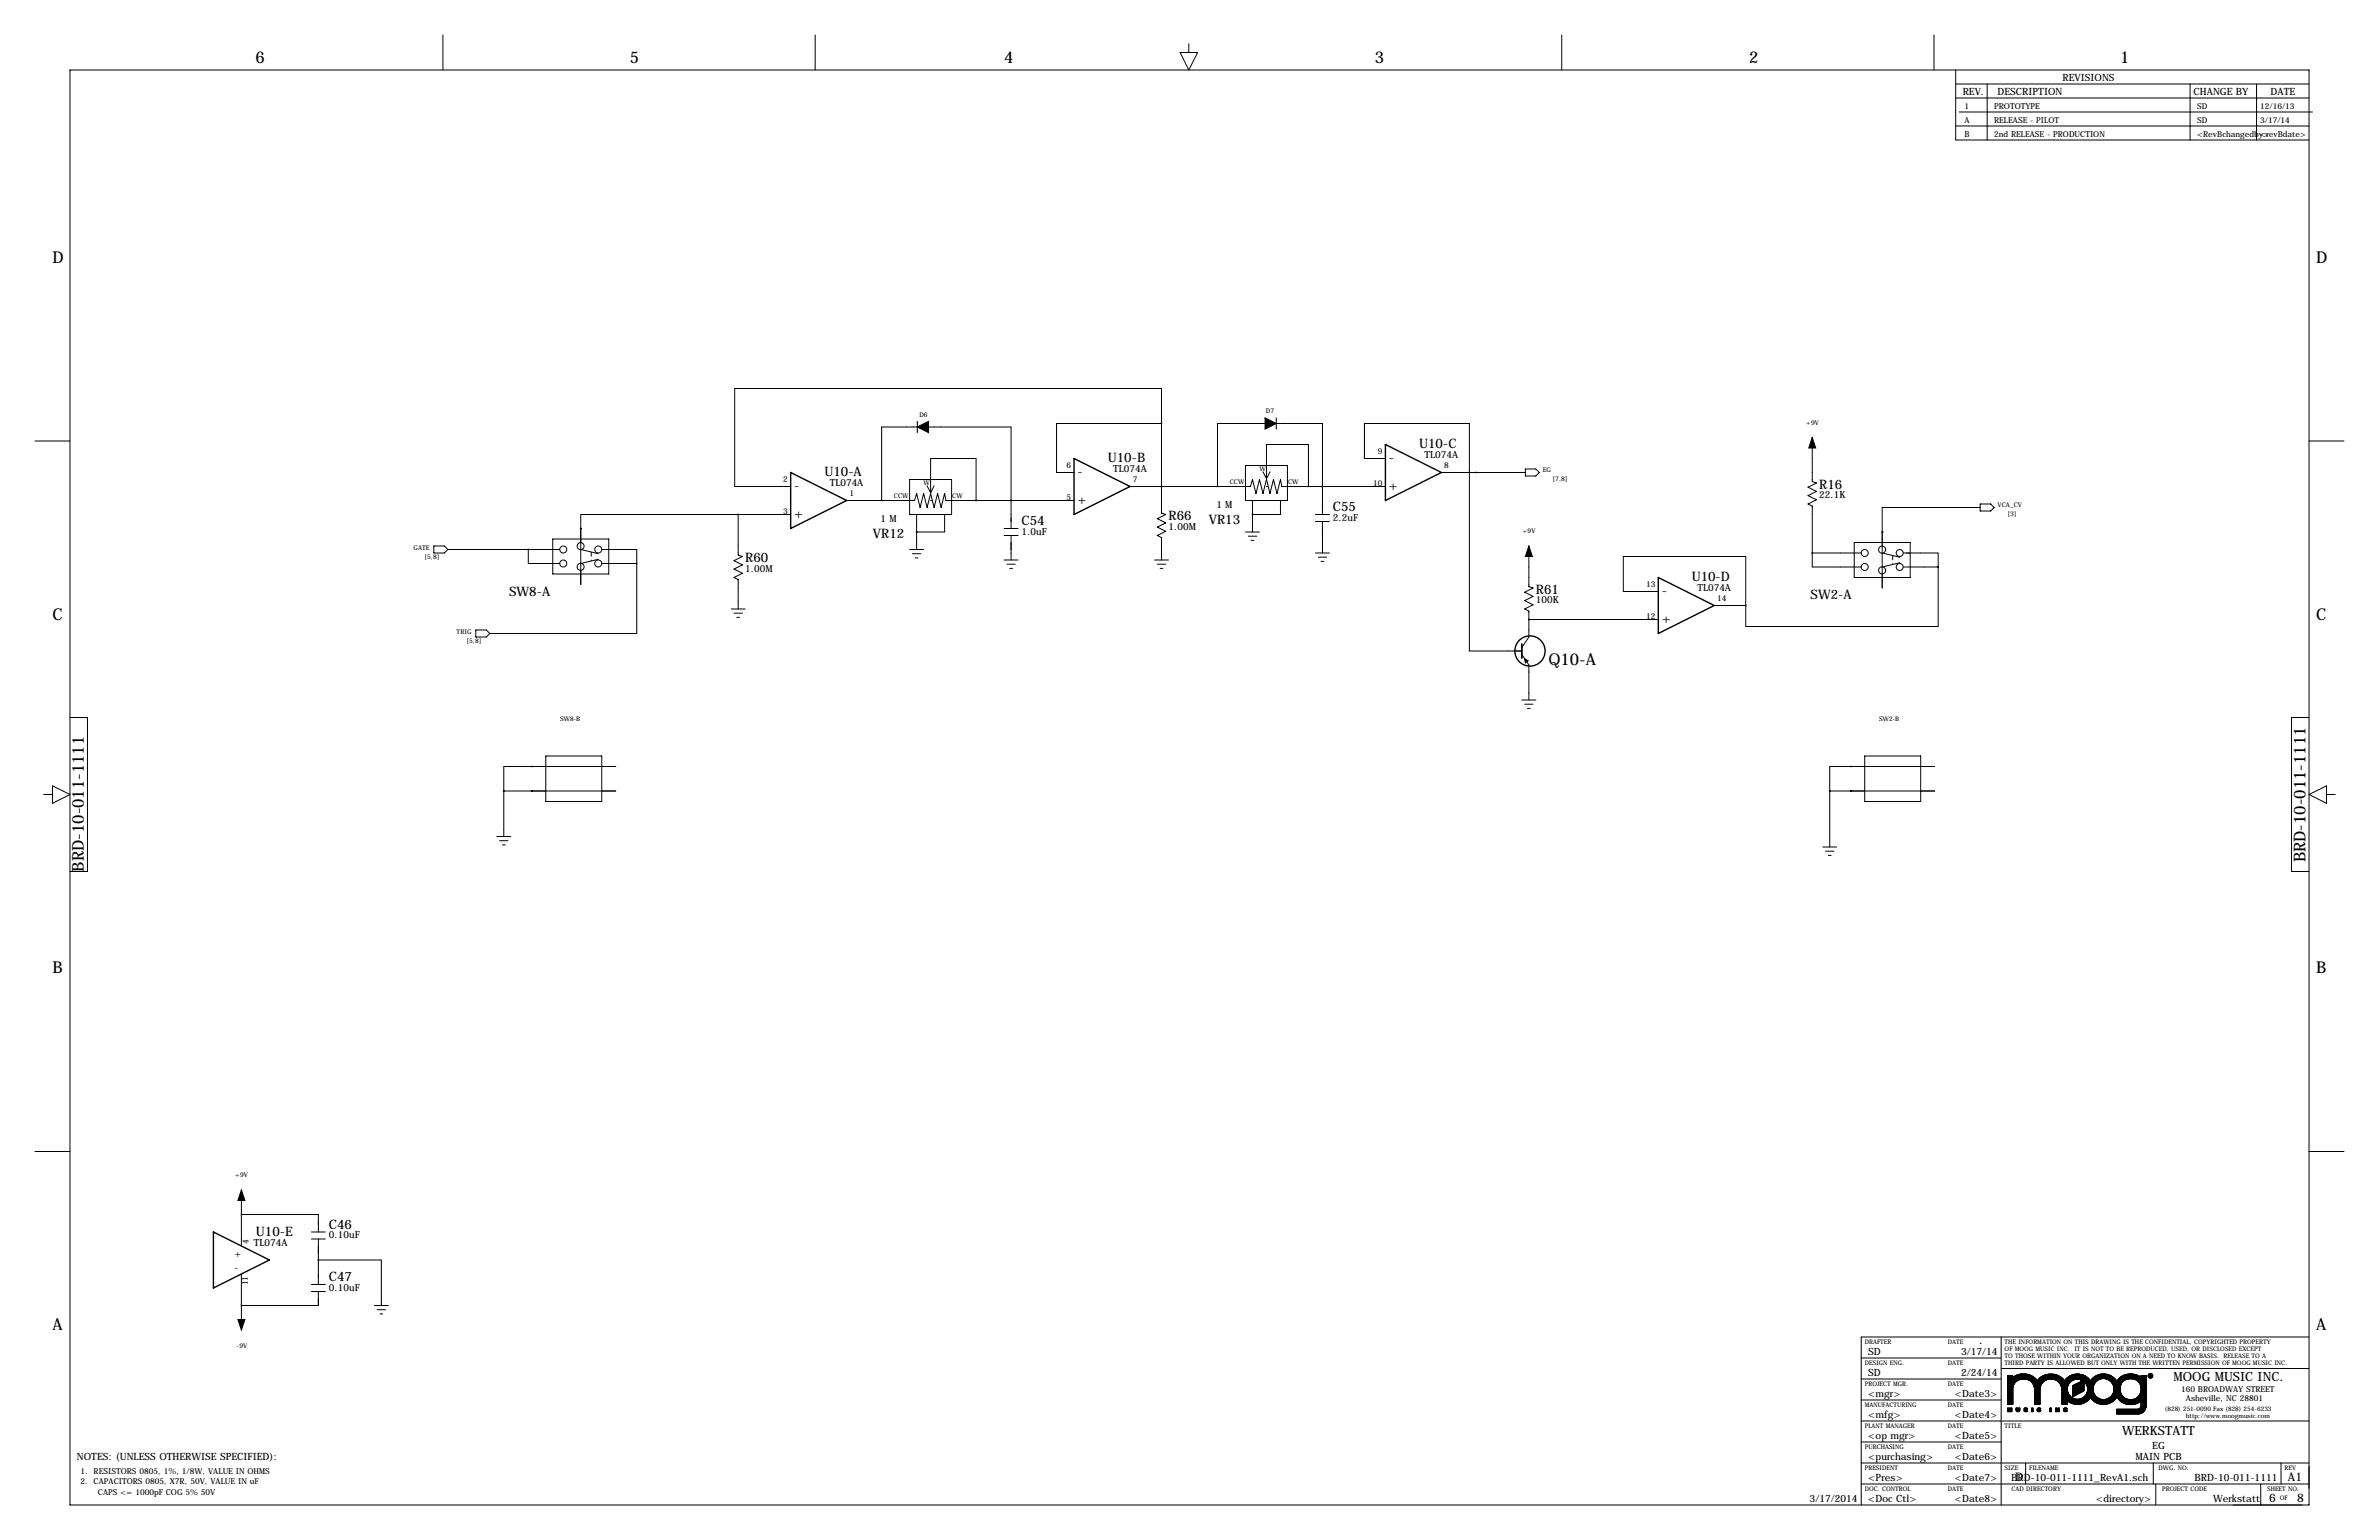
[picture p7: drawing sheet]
<svg xmlns="http://www.w3.org/2000/svg" width="864mm" height="559mm" viewBox="0 0 864 559" stroke-linecap="round" stroke-linejoin="round" font-family="sans-serif">
<defs><g id="words">
<g font-size="5.9">
<text x="92.7" y="22.9">6</text>
<text x="228.6" y="22.9">5</text>
<text x="364.5" y="22.9">4</text>
<text x="499.1" y="22.9">3</text>
<text x="635" y="22.9">2</text>
<text x="769.6" y="22.9">1</text>
<text x="19" y="95.2">D</text>
<text x="840.7" y="95.2">D</text>
<text x="19" y="224.8">C</text>
<text x="840.7" y="224.8">C</text>
<text x="562.1" y="241.1">Q10-A</text>
<text x="30.5" y="316.2" transform="rotate(-90 30.5 316.2)">BRD-10-011-1111</text>
<text x="836.9" y="312.9" transform="rotate(-90 836.9 312.9)">BRD-10-011-1111</text>
<text x="19" y="353.1">B</text>
<text x="840.7" y="353.1">B</text>
<text x="19" y="482.6">A</text>
<text x="840.7" y="482.6">A</text>
</g>
<g font-size="4.7">
<text x="402.1" y="167.6">U10-B</text>
<text x="504.2" y="167.6">-</text>
<text x="515.2" y="162.6">U10-C</text>
<text x="299.3" y="172.7">U10-A</text>
<text x="391.2" y="172.7">-</text>
<text x="288.3" y="177.8">-</text>
<text x="504.2" y="177.8">+</text>
<text x="660.4" y="177.3">R16</text>
<text x="391.2" y="182.9">+</text>
<text x="483.9" y="185.4">C55</text>
<text x="288.3" y="188">+</text>
<text x="370.8" y="190.5">C54</text>
<text x="424.2" y="188.7">R66</text>
<text x="438.8" y="190">VR13</text>
<text x="316.9" y="195.1">VR12</text>
<text x="270.5" y="204">R60</text>
<text x="557.5" y="215.4">R61</text>
<text x="603.2" y="215.9">-</text>
<text x="614.1" y="210.8">U10-D</text>
<text x="184.8" y="216.2">SW8-A</text>
<text x="657.2" y="217.4">SW2-A</text>
<text x="603.2" y="226.1">+</text>
<text x="92.9" y="448.3">U10-E</text>
<text x="119.4" y="445.8">C46</text>
<text x="119.4" y="464.8">C47</text>
</g>
<g font-size="4.6">
<text x="789" y="501.1">MOOG MUSIC INC.</text>
<text x="770.4" y="520.7">WERKSTATT</text>
</g>
<g font-size="4.3">
<text x="731.5" y="537.2">D</text>
<text x="830.5" y="537.4">A1</text>
<text x="823.8" y="544.8">6</text>
<text x="833.9" y="544.8">8</text>
</g>
<g font-size="3.6">
<text x="748.7" y="29.2">REVISIONS</text>
<text x="712.5" y="34.3">REV.</text>
<text x="725.2" y="34.3">DESCRIPTION</text>
<text x="796.3" y="34.3">CHANGE BY</text>
<text x="824.2" y="34.3">DATE</text>
<text x="517.1" y="166.3">TL074A</text>
<text x="404.1" y="171.4">TL074A</text>
<text x="301.2" y="176.5">TL074A</text>
<text x="441.5" y="184.1">1 M</text>
<text x="660.4" y="180.8">22.1K</text>
<text x="319.6" y="189.2">1 M</text>
<text x="483.9" y="188.9">2.2uF</text>
<text x="370.8" y="194">1.0uF</text>
<text x="424.2" y="192.3">1.00M</text>
<text x="270.5" y="207.5">1.00M</text>
<text x="616.2" y="214.6">TL074A</text>
<text x="557.5" y="218.9">100K</text>
<text x="119.4" y="449.3">0.10uF</text>
<text x="85.1" y="455.9">+</text>
<text x="92.2" y="452.1">TL074A</text>
<text x="85.1" y="461">-</text>
<text x="119.4" y="468.3">0.10uF</text>
<text x="678.2" y="491.5">SD</text>
<text x="711.9" y="491.5">3/17/14</text>
<text x="678.2" y="499.1">SD</text>
<text x="711.9" y="499.1">2/24/14</text>
<text x="678.2" y="506.7">&lt;mgr&gt;</text>
<text x="709.6" y="506.7">&lt;Date3&gt;</text>
<text x="678.2" y="514.3">&lt;mfg&gt;</text>
<text x="709.6" y="514.3">&lt;Date4&gt;</text>
<text x="678.2" y="522">&lt;op mgr&gt;</text>
<text x="709.6" y="522">&lt;Date5&gt;</text>
<text x="781.3" y="525.8">EG</text>
<text x="27.9" y="529.6">NOTES: (UNLESS OTHERWISE SPECIFIED):</text>
<text x="678.2" y="529.6">&lt;purchasing&gt;</text>
<text x="709.6" y="529.6">&lt;Date6&gt;</text>
<text x="775.2" y="529.6">MAIN PCB</text>
<text x="678.2" y="537.2">&lt;Pres&gt;</text>
<text x="709.6" y="537.2">&lt;Date7&gt;</text>
<text x="730.1" y="537.2">BRD-10-011-1111_RevA1.sch</text>
<text x="796.6" y="537.2">BRD-10-011-1111</text>
<text x="656.9" y="544.8">3/17/2014</text>
<text x="678.2" y="544.8">&lt;Doc Ctl&gt;</text>
<text x="709.6" y="544.8">&lt;Date8&gt;</text>
<text x="760.9" y="544.8">&lt;directory&gt;</text>
<text x="803.4" y="544.8">Werkstatt</text>
</g>
<g font-size="3">
<text x="713.1" y="39.4">1</text>
<text x="723.9" y="39.4">PROTOTYPE</text>
<text x="797.6" y="39.4">SD</text>
<text x="820.4" y="39.4">12/16/13</text>
<text x="713.1" y="44.5">A</text>
<text x="723.9" y="44.5">RELEASE - PILOT</text>
<text x="797.6" y="44.5">SD</text>
<text x="820.4" y="44.5">3/17/14</text>
<text x="713.1" y="49.5">B</text>
<text x="723.9" y="49.5">2nd RELEASE - PRODUCTION</text>
<text x="797.6" y="49.5">&lt;RevBchangedby&gt;</text>
<text x="820.4" y="49.5">&lt;revBdate&gt;</text>
<text x="500.2" y="164.8">9</text>
<text x="387.2" y="169.9">6</text>
<text x="524.3" y="169.9">8</text>
<text x="284.3" y="175">2</text>
<text x="411.2" y="175">7</text>
<text x="498.5" y="176.3">10</text>
<text x="308.4" y="180.1">1</text>
<text x="387.2" y="181.4">5</text>
<text x="284.3" y="186.4">3</text>
<text x="597.6" y="213.1">13</text>
<text x="623.3" y="218.2">14</text>
<text x="597.6" y="224.5">12</text>
<text x="90.2" y="451.4" transform="rotate(-90 90.2 451.4)">4</text>
<text x="89.9" y="466.4" transform="rotate(-90 89.9 466.4)">11</text>
<text x="791.8" y="505">160 BROADWAY STREET</text>
<text x="793.5" y="508.5">Asheville, NC 28801</text>
<text x="29.2" y="534.7">1. RESISTORS 0805, 1%, 1/8W, VALUE IN OHMS</text>
<text x="29.2" y="538.5">2. CAPACITORS 0805, X7R, 50V, VALUE IN uF</text>
<text x="35.6" y="542.3">CAPS &lt;= 1000pF COG 5% 50V</text>
</g>
<g font-size="2.4">
<text x="459.5" y="149.9">D7</text>
<text x="333.8" y="151.1">D6</text>
<text x="655.7" y="154.1">+9V</text>
<text x="457.2" y="171">W</text>
<text x="560.1" y="171.2">EG</text>
<text x="335.3" y="176.1">W</text>
<text x="446.4" y="175.5">CCW</text>
<text x="467.6" y="175.5">CW</text>
<text x="563.6" y="174.6">[7,8]</text>
<text x="324.5" y="180.6">CCW</text>
<text x="345.7" y="180.6">CW</text>
<text x="725.2" y="183.9">VCA_CV</text>
<text x="728.7" y="187.3">[3]</text>
<text x="552.8" y="193.4">+9V</text>
<text x="150.1" y="199.4">GATE</text>
<text x="154.1" y="202.8">[5,8]</text>
<text x="165.8" y="229.9">TRIG</text>
<text x="169.3" y="233.3">[5,8]</text>
<text x="85.4" y="427.1">+9V</text>
<text x="85.9" y="489.2">-9V</text>
</g>
<g font-size="2.3">
<text x="203.4" y="261.6">SW8-B</text>
<text x="682.2" y="261.6">SW2-B</text>
<text x="676.9" y="487.7">DRAFTER</text>
<text x="707.1" y="487.7">DATE</text>
<text x="727.7" y="487.7">THE INFORMATION ON THIS DRAWING IS THE CONFIDENTIAL, COPYRIGHTED PROPERTY</text>
<text x="727.7" y="490.2">OF MOOG MUSIC INC. IT IS NOT TO BE REPRODUCED, USED, OR DISCLOSED EXCEPT</text>
<text x="676.9" y="495.3">DESIGN ENG.</text>
<text x="707.1" y="495.3">DATE</text>
<text x="727.7" y="492.8">TO THOSE WITHIN YOUR ORGANIZATION ON A NEED TO KNOW BASIS. RELEASE TO A</text>
<text x="727.7" y="495.3">THIRD PARTY IS ALLOWED BUT ONLY WITH THE WRITTEN PERMISSION OF MOOG MUSIC INC.</text>
<text x="676.9" y="502.9">PROJECT MGR.</text>
<text x="707.1" y="502.9">DATE</text>
<text x="676.9" y="510.5">MANUFACTURING</text>
<text x="707.1" y="510.5">DATE</text>
<text x="785.9" y="512.1">(828) 251-0090 Fax (828) 254-6233</text>
<text x="793.5" y="514.6">http://www.moogmusic.com</text>
<text x="676.9" y="518.2">PLANT MANAGER</text>
<text x="707.1" y="518.2">DATE</text>
<text x="727.7" y="518.2">TITLE</text>
<text x="676.9" y="525.8">PURCHASING</text>
<text x="707.1" y="525.8">DATE</text>
<text x="676.9" y="533.4">PRESIDENT</text>
<text x="707.1" y="533.4">DATE</text>
<text x="727.7" y="533.4">SIZE</text>
<text x="736.6" y="533.4">FILENAME</text>
<text x="783.6" y="533.4">DWG. NO.</text>
<text x="829.3" y="533.4">REV</text>
<text x="676.9" y="541">DOC. CONTROL</text>
<text x="707.1" y="541">DATE</text>
<text x="730.2" y="541">CAD DIRECTORY</text>
<text x="784.9" y="541">PROJECT CODE</text>
<text x="823" y="541">SHEET NO.</text>
<text x="827.6" y="544.3">OF</text>
</g>
</g></defs>
<g fill="none" stroke="#000" stroke-width=".36">
<path d="M160.8 12.7v12.7M295.9 12.7v12.7M428.4 19h6.3l-3.2 6.4zM431.5 15.9v3.1M566.9 12.7v12.7M702.1 12.7v12.7M25.4 25.4h812.8v520.7h-812.8zM709.9 30.5h128.3M709.9 25.4v25.4h128.3M709.9 35.6h128.3M721.4 30.5v20.4M795 30.5v20.4"/>
<path d="M819.1 30.5v20.4M709.9 45.7h128.3M711.2 40.6h128.3M333 154.9h-13v26.7M337.1 154.9h29.9v26.7M421.6 153.7h-38.1v17.7h6.4M421.6 153.7v-12.7h-154.9v35.5h20.3M421.6 153.7v32.5l1.6 .5-3.1 1.5 3.1 1.5-3.1 1.6 3.1 1.5-3.1 1.5 1.5 .8v8.1M459.2 153.7h-17.2v22.8M463.3 153.7h16.8v22.8M657.9 158.8v16l1.5 .5-3.1 1.5 3.1 1.5-3.1 1.5 3.1 1.6-3.1 1.5 1.6 .7v17.1M12.7 160h12.7"/>
<path d="M330.2 174h15.2v12.7h-15.2zM336.5 176.3l1.3 2.5M337.8 178.8v-12.4h16.5v15.2M339.1 176.3l-1.3 2.5M410.2 176.5h43.7l.8-2.5 1.2 5.1 1.3-5.1 1.3 5.1 1.2-5.1 1.3 5.1 1.3-5.1 1.2 5.1 1.3-5.1 .5 2.5h37.6M421.6 176.5h.1M452.1 176.5h.1M452.1 168.9h15.3v12.7h-15.3zM458.5 171.2l1.2 2.5M459.7 176.5h.1M459.7 173.7v-12.4h15.3v15.2M461 171.2l-1.3 2.5"/>
<path d="M466.1 176.5h.1M467.4 176.5h.1M480.1 176.5h.1M480.1 176.5v10.2M502.9 166.4h-7.6v-12.7h38.1v17.7M523.2 171.4h30.5M535.9 171.4h-2.5v64.8h19M553.7 170.2h3.8l1.3 1.2-1.3 1.3h-3.8zM838.2 160h12.7M157.5 198.1h3.8l1.3 1.3-1.3 1.3h-3.8zM162.6 199.4h40.6M191.8 199.4v5.1h11.4"/>
<path d="M200.7 195.6h20.3v12.7h-20.3zM210.8 191.8h.1M210.8 191.8v20.3M210.8 199.4l6.4 1.5M218.4 199.4h12.7v5.1M268 186.7h-57.2v5.1M268 186.7h19M268 186.7v14.7l1.5 .5-3.1 1.6 3.1 1.5-3.1 1.5 3.1 1.5-3.1 1.6 1.6 .7v10.7M307.3 181.6h24.7l.7-2.5 1.3 5 1.3-5 1.2 5 1.3-5 1.3 5 1.3-5 1.2 5 1.3-5 .5 2.5h46.5M330.2 181.6h.1M330.2 199.4h5.1M332.7 186.7v12.7"/>
<path d="M337.8 181.6h.1M342.9 186.7v6.3h-10.2M344.2 181.6h.1M345.4 181.6h.1M364.5 191.8h5.1M364.5 194.3h5.1M367 181.6h.1M367 181.6v10.2M367 194.3v8.9M452.1 193h5.1M453.1 194.6h3.1M454.2 196.1h1"/>
<path d="M454.7 181.6v11.4M464.8 181.6v5.1h-10.1M477.5 186.7h5.1M477.5 189.2h5.1M480.1 189.2v11.5M555 198.1v14.8l1.5 .5-3 1.5 3 1.5-3 1.5 3 1.6-3 1.5 1.5 .7v9.4l-2.6 3.8M673.1 196.8h20.3v12.8h-20.3zM683.3 193h.1M683.3 193v20.4M718.8 184.1h-35.5v8.9M718.8 182.9h3.8l1.3 1.2-1.3 1.3h-3.8zM217.2 202.9l-6.4 1.6"/>
<path d="M218.4 204.5h12.7M231.1 204.5v25.4h-53.3M331.2 200.9h3.1M332.2 202.4h1M364.5 203.2h5.1M365.5 204.7h3.1M366.5 206.2h1M419.1 203.2h5.1M420.1 204.7h3.1M421.1 206.2h1M477.5 200.7h5.1M478.5 202.2h3.1"/>
<path d="M479.6 203.7h1M602 214.6h-12.7v-12.7h44.4v17.8M622.3 219.7h11.4M657.9 200.7v5h17.7M657.9 200.7h17.7M683.3 200.7l6.3 1.5M689.6 204.2l-6.3 1.5M690.9 200.7h12.7v5M690.9 205.7h12.7M703.6 205.7v21.6h-69.9v-7.6M172.7 228.6h3.8l1.3 1.3-1.3 1.2h-3.8zM265.4 221h5.1"/>
<path d="M266.4 222.5h3.1M267.5 224h1M552.4 237.5l2.6 3.8v12.7M555 224.8h.1M555 224.8h47M552.4 254h5.1M553.5 255.5h3M554.5 257h1M25.4 260.3h6.3v55.9h-6.3M193 278.1h.1M193 278.1h-10.1v8.9M193 278.1h30.5"/>
<path d="M198.1 274.3h20.3v16.5h-20.3zM671.8 278.1h.1M671.8 278.1h-7.6v8.9M671.8 278.1h30.5M676.9 274.3h20.3v16.5h-20.3zM838.2 260.3h-6.4v55.9h6.4M15.8 288.3h3.2M19 285.1l6.4 3.2-6.4 3.2zM182.9 287h40.6M182.9 287v16.5M193 287h.1M664.2 287h38.1"/>
<path d="M664.2 287v20.3M671.8 287h.1M835.7 297.2h.1M838.2 288.3l6.3-3.2v6.4zM844.5 288.3h3.2M180.3 303.5h5.1M181.4 305.1h3M182.4 306.6h1M661.7 307.3h5M662.7 308.9h3M663.7 310.4h1M12.7 417.8h12.7"/>
<path d="M838.2 417.8h12.7M87.6 431.8v20.3M87.6 440.7h28v6.3M113 447h5.1M113 449.6h5.1M115.6 457.2h22.8v16.5M115.6 449.6v16.5M87.6 462.3v20.3M113 466.1h5.1M113 468.6h5.1M115.6 468.6v5.1h-28M135.9 473.7h5.1"/>
<path d="M136.9 475.2h3.1M137.9 476.8h1M675.6 492.8h50.8M718.8 487.4h.1M726.4 485.1v61M726.6 496.6h111.6M728.8 499.9l9.8 .1M728.8 499.8l9.7 .1M728.8 499.8h1.8M728.8 499.7h1.8M728.8 499.6h1.8M728.8 499.5h1.8"/>
<path d="M728.8 499.4h1.8M728.8 499.3h1.8M728.8 499.2h1.8M730.8 499.8h7.6M730.9 499.7h7.4M731 499.6h7.2M731.1 499.5h6.9M731.3 499.4h6.6M731.3 499.4h6.5M731.5 499.3h6.1M731.7 499.2h5.7M731.9 499.1h5.3"/>
<path d="M732.1 499h4.8M732.2 498.9h4.6M732.5 498.8h4M732.8 498.7h3.4M733.3 498.6h2.4M734.4 498.5h.4M740.5 500h8M740.6 499.9h7.7M740.7 499.8h7.5M740.8 499.7h7.4M740.9 499.6h7.1M741.1 499.5h6.8"/>
<path d="M741.3 499.4h6.4M741.3 499.4h6.3M741.5 499.3h5.9M741.7 499.2h5.6M741.9 499.1h5.1M742.2 499h4.5M742.3 498.9h4.4M742.7 498.8h3.6M743 498.7h3M743.6 498.6h1.7M750.4 500h4.5M750.5 499.9h4.4"/>
<path d="M750.6 499.8h4.3M750.7 499.7h4.2M750.8 499.6h4.1M751 499.5h3.9M751.1 499.4h3.8M751.2 499.4h3.7M751.4 499.3h3.5M751.5 499.2h3.4M751.8 499.1h3.1M752 499h2.9M752.1 498.9h2.8M752.4 498.8h2.5"/>
<path d="M752.8 498.7h2.1M753.3 498.6h1.6M755.3 499.9l2.6 .1M755.3 499.8l2.5 .1M755.3 499.8h2.4M755.3 499.7h2.3M755.3 499.6h2.2M755.3 499.5h2M755.3 499.4h1.9M755.3 499.3l1.8 .1M755.3 499.2l1.6 .1M755.3 499.1l1.5 .1"/>
<path d="M755.3 499l1.3 .1M755.3 499h1M755.3 498.9h.9M755.3 498.8h.6M755.3 498.7h.2M759.8 500h7.6M759.9 499.9h7.3M760 499.8h7.1M760.1 499.7h7M760.2 499.6h6.7M760.4 499.5h6.4M760.5 499.4h6.1"/>
<path d="M760.6 499.4h5.9M760.8 499.3h5.6M760.9 499.2h5.3M761.1 499.1h4.9M761.4 499h4.3M761.5 498.9h4.1M761.8 498.8h3.5M762.1 498.7h2.9M762.6 498.6h1.9M769.5 499.9h9.6M769.6 499.9h9.5M769.7 499.8h9.4"/>
<path d="M769.8 499.7h7.3M769.9 499.6h7.1M770 499.5h6.8M770.2 499.4h6.5M770.2 499.4h6.4M770.5 499.3h5.9M770.6 499.2h5.7M770.8 499.1h5.2M771.1 499h4.7M771.2 498.9h4.5M771.6 498.8h3.7M771.8 498.7h3.3"/>
<path d="M772.4 498.6h2.1M777.2 499.7h1.9M777.2 499.6h1.9M777.2 499.5h1.9M777.2 499.4h1.9M777.2 499.3h1.9M777.2 499.2h1.9M777.2 499.1h1.9M779.8 499.5h.2M779.8 499.4h.2M779.8 499.3h.2M779.8 499.2h.2"/>
<path d="M779.8 499.1h.2M779.8 499h.2M779.9 499.6h.2M779.9 498.9h.2M779.9 499.7h.6M779.9 498.8h.9M780 499.8h.3M780.1 498.6h1.1M780.1 499.8l.4 .1M780.1 499.9h1M780.2 498.5h.8M780.2 499.6h.3"/>
<path d="M780.2 499.5h.3M780.2 499.4h.3M780.2 499.4h.7M780.2 499.1l.7 .1M780.2 499h.3M780.2 498.9h.7M780.3 498.7h-.3M780.3 498.4h.6M780.6 499.5h.3M780.6 499.4h.3M780.7 499.6h.3M780.7 499h.3"/>
<path d="M780.7 499.7h.6M780.9 499.2l-.7 .1M780.9 499.8h.4M780.9 498.7h.4M781.1 498.8h.3M781.2 498.9h.2M781.2 499.8l-.5 .1M781.2 499.5h.3M781.2 499h.2M781.3 499.4h.2M781.3 499h.2M781.3 499.2h.2"/>
<path d="M781.3 499.1h.2M781.4 499.6h-.2M838.2 485.1h-162.6v61M675.6 508h50.8M675.6 500.4h50.8M675.6 515.6h162.6M728.8 511.9h.3M728.8 511.2h.6M728.8 506.7h1.9M728.8 503.7h1.9M728.8 512.3h.3M728.8 512.2h.3"/>
<path d="M728.8 512.1h.3M728.8 512h.3M728.8 511.8h.3M728.8 511.7h.3M728.8 511.6h1.5M728.8 511.5h.7M728.8 511.4h.7M728.8 511.3h.6M728.8 511.1h.6M728.8 511h.6M728.8 510.9h.5M728.8 509.6h1.9"/>
<path d="M728.8 509.5h1.9M728.8 509.4h1.9M728.8 509.3h1.9M728.8 509.2h1.9M728.8 509.1h1.9M728.8 509h1.9M728.8 508.9h1.9M728.8 508.8h1.9M728.8 508.7h1.9M728.8 508.6h1.9M728.8 508.5h1.9M728.8 508.4h1.9"/>
<path d="M728.8 508.3h1.9M728.8 508.2h1.9M728.8 508.1h1.9M728.8 508h1.9M728.8 507.9h1.9M728.8 507.8h1.9M728.8 507.7h1.9M728.8 507.6h1.9M728.8 507.5h1.9M728.8 507.4h1.9M728.8 507.3h1.9M728.8 507.2h1.9"/>
<path d="M728.8 507.1h1.9M728.8 507h1.9M728.8 506.9h1.9M728.8 506.8h1.9M728.8 506.6h1.9M728.8 506.5h1.9M728.8 506.4h1.9M728.8 506.3h1.9M728.8 506.2h1.9M728.8 506.1h1.9M728.8 506h1.9M728.8 505.9h1.9"/>
<path d="M728.8 505.8h1.9M728.8 505.7h1.9M728.8 505.6h1.9M728.8 505.5h1.9M728.8 505.4h1.9M728.8 505.3h1.9M728.8 505.2h1.9M728.8 505.1h1.9M728.8 505h1.9M728.8 504.9h1.9M728.8 504.7h1.9M728.8 504.6h1.9"/>
<path d="M728.8 504.5h1.9M728.8 504.4h1.9M728.8 504.3h1.9M728.8 504.2h1.9M728.8 504.1h1.9M728.8 504h1.9M728.8 503.9h1.9M728.8 503.8h1.9M728.8 503.6h1.9M728.8 503.5h1.9M728.8 503.4h1.9M728.8 503.3h1.9"/>
<path d="M728.8 503.2h2M728.8 503.1h2M728.8 503h2M728.8 502.9h2M728.8 502.8h2.1M728.8 502.7h2.1M728.8 502.6h2.2M728.8 502.3h2.3M728.8 502.2h2.4M728.8 502h2.5M728.8 501.5h2.9M728.8 501.3h3.1"/>
<path d="M728.8 501h3.5M728.8 500.7h4.3M728.8 500.4h10.3M728.8 500.3h10.2M728.8 500.2h10.1M728.8 500.1l10 .1M728.8 500l9.9 .1M729.2 511.7h.6M729.2 511.7h1.1M729.3 511.9h.5M729.3 511.8h.5M729.3 512.2h.4"/>
<path d="M729.3 512.1h.4M729.3 512h.4M729.4 512.3h.3M729.6 511.5h.7M729.6 511.2h.7M729.6 511.3h.7M729.7 511.1h.6M729.7 511h.6M729.7 510.9h.6M729.9 511.9h.4M729.9 512.3h.4M729.9 512.2h.4"/>
<path d="M729.9 512.1h.4M729.9 512h.4M729.9 511.8h.4M729.9 511.7h.4M730.3 511.4h-.7M731 502.5h-2.2M731.1 502.4h-2.3M731.2 502.1l-2.4 .1M731.3 502l-2.5 .1M731.4 501.9h-2.6M731.5 501.8h-2.7M731.6 501.6l-2.8 .1"/>
<path d="M731.6 501.5l-2.8 .1M731.8 501.4h-3M731.9 511.2h.4M731.9 511.7h.4M731.9 511.6h.4M731.9 511.5h.4M731.9 511.4h.4M731.9 511.3h.4M731.9 511.1h.4M731.9 511h.4M731.9 510.9h.4M731.9 511.9h1.3"/>
<path d="M731.9 511.8l.5 .1M732 512h1.1M732 512.1h1M732 501.2h-3.2M732.1 512.2h.9M732.2 501.1h-3.4M732.4 512.3h.3M732.5 500.9l-3.7 .1M732.7 500.8l-3.9 .1M732.7 511.9h.5M732.8 511.2h.4M732.8 511.7h.4"/>
<path d="M732.8 511.6h.4M732.8 511.5h.4M732.8 511.4h.4M732.8 511.3h.4M732.8 511.1h.4M732.8 511h.4M732.8 510.9h.4M732.8 500.7l-4 .1M733.3 500.6h-4.5M733.9 500.5h-5.1M734.7 511.8l.5 .1M734.8 511.9h.4"/>
<path d="M734.8 511.2l.4 .1M734.8 512h1.1M734.8 511.4h.9M734.8 511.3h.5M734.8 511.5h1M734.8 511h1M734.9 512.1h.9M734.9 512.2h.9M734.9 511.6h1M734.9 510.9h.9M735 511.8h.1M735.1 511.7h.8"/>
<path d="M735.2 512.3h.3M735.3 510.8h.1M735.3 500.5h3.9M735.3 511.7h.7M735.5 511.2h.4M735.5 511.8h.5M735.9 511.1h-1.1M735.9 500.6h3.3M736 511.9l-.5 .1M736.1 500.7h3.2M736.3 500.7h3M736.5 500.8h2.9"/>
<path d="M736.8 500.9l2.7 .1M737 501h2.5M737 501.1h5.2M737.2 501.2h4.8M737.3 501.3h4.6M737.5 511.9h.5M737.5 511.2h.5M737.5 512.3h.5M737.5 512.2h.5M737.5 512.1h.5M737.5 512h.5M737.5 511.8h.5"/>
<path d="M737.5 511.7h.5M737.5 511.6h.5M737.5 511.5h.5M737.5 511.4h.5M737.5 511.3h.5M737.5 511.1h.5M737.5 511h.5M737.5 510.9h.5M737.5 501.5h4.2M737.7 501.8h3.8M737.9 502h3.4M737.9 502h3.3"/>
<path d="M738 502.1h3.2M738 502.2h3.1M738.1 502.3h3M738.2 502.7h2.7M738.2 502.6h2.7M738.3 502.8h2.5M738.3 502.9h2.5M738.4 503h2.3M738.4 503.3h2.3M738.4 503.2h2.3M738.4 503.1h2.3M738.5 503.5h2.1"/>
<path d="M738.5 503.4h2.1M738.5 503.7h2.1M738.5 503.6h2.1M738.6 504h2M738.6 503.9h2M738.6 503.8h2M738.6 506.7h1.9M738.6 509.6h1.9M738.6 509.5h1.9M738.6 509.4h1.9M738.6 509.3h1.9M738.6 509.2h1.9"/>
<path d="M738.6 509.1h1.9M738.6 509h1.9M738.6 508.9h1.9M738.6 508.8h1.9M738.6 508.7h1.9M738.6 508.6h1.9M738.6 508.5h1.9M738.6 508.4h1.9M738.6 508.3h1.9M738.6 508.2h1.9M738.6 508.1h1.9M738.6 508h1.9"/>
<path d="M738.6 507.9h1.9M738.6 507.8h1.9M738.6 507.7h1.9M738.6 507.6h1.9M738.6 507.5h1.9M738.6 507.4h1.9M738.6 507.3h1.9M738.6 507.2h1.9M738.6 507.1h1.9M738.6 507h1.9M738.6 506.9h1.9M738.6 506.8h1.9"/>
<path d="M738.6 506.6h1.9M738.6 506.5h1.9M738.6 506.4h1.9M738.6 506.3h1.9M738.6 506.2h1.9M738.6 506.1h1.9M738.6 506h1.9M738.6 505.9h1.9M738.6 505.8h1.9M738.6 505.7h1.9M738.6 505.6h1.9M738.6 505.5h1.9"/>
<path d="M738.6 505.4h1.9M738.6 505.3h1.9M738.6 505.2h1.9M738.6 505.1h1.9M738.6 505h1.9M738.6 504.9h1.9M738.6 504.7h1.9M738.6 504.6h1.9M738.6 504.5h1.9M738.6 504.4h1.9M738.6 504.3h1.9M738.6 504.2h2"/>
<path d="M738.6 504.1h2M739.5 511.7h.5M739.5 511.6h.5M739.5 511.5h.5M739.5 511.8l.6 .1M739.5 511.3h.5M739.6 511.9l1.2 .1M739.6 511.1h1.2M739.6 501h2.6M739.6 512h1.2M739.7 512.1h1M739.7 511h1"/>
<path d="M739.8 512.2h.9M739.8 510.9h.8M739.9 500.7h3.2M740 511.4h-.5M740.1 512.3h.3M740.1 500.4h8.8M740.2 510.8h.1M740.2 511.2l-.7 .1M740.2 500.3h8.6M740.2 500.2h8.5M740.3 511.2l.6 .1M740.3 500.1l8.4 .1"/>
<path d="M740.4 500.1h8.2M740.4 511.3h.4M740.5 511.7l.3 .1M740.5 511.4h.1M740.6 503.6l-2.1 .1M740.8 502.8l-2.5 .1M740.9 511.8l-.5 .1M741 502.5h-2.8M741 502.4h-2.9M741.4 501.9h-3.6M741.5 501.6l-3.8 .1M741.6 501.5l-4 .1"/>
<path d="M741.8 501.4h-4.4M742.4 500.9l-2.8 .1M742.6 500.8l-2.9 .1M742.8 500.7l-3 .1M743.3 500.6h-3.4M743.9 500.5h-3.9M744.2 511.9h.4M744.2 511.2h.4M744.2 512.3h.4M744.2 512.2h.4M744.2 512.1h.4M744.2 512h.4"/>
<path d="M744.2 511.8h.4M744.2 511.7h.4M744.2 511.6h.4M744.2 511.5h.4M744.2 511.4h.4M744.2 511.3h.4M744.2 511.1h.4M744.2 511h.4M744.2 510.9h.4M745.1 500.5h3.9M745.7 500.6h3.4M745.9 500.7h3.2"/>
<path d="M746.2 500.7l3 .1M746.3 511.9h.4M746.3 511.2l.6 .1M746.3 512.3h.4M746.3 512.2h.4M746.3 512.1h.4M746.3 512h.4M746.3 511.8h.4M746.3 511.7h.4M746.3 511.7h1.3M746.3 511.6h1.3M746.3 511.5h1.3"/>
<path d="M746.3 511.4h.7M746.3 511.3h.6M746.3 511.1h.5M746.3 511h.5M746.3 510.9h.4M746.4 500.8l2.9 .1M746.6 500.9h5.7M746.8 511.7h.8M746.8 511.8h.8M746.8 501h5.3M746.9 501.1h5.2M746.9 511.9h.7"/>
<path d="M747 512h.6M747 512.1h.6M747 501.2h4.9M747.1 511.2h.5M747.1 512.3h.5M747.1 512.2h.5M747.1 511.4h.5M747.1 511.3h.5M747.1 511.1h.5M747.1 511h.5M747.1 510.9h.5M747.1 501.3h4.7"/>
<path d="M747.2 501.4h4.5M747.4 501.5h4.1M747.4 501.5h4.2M747.5 501.6h3.9M747.6 501.8h3.7M747.6 501.9h3.6M747.7 502h3.4M747.8 502.1h3.3M747.9 502.2h3.1M747.9 502.3h3M748 502.4h2.9M748 502.5h2.8"/>
<path d="M748.1 502.6h2.7M748.1 502.7h2.7M748.2 502.8h2.5M748.2 503h2.4M748.3 503.1h2.3M748.3 503.3h2.3M748.3 503.2h2.3M748.4 503.6h2.1M748.4 503.5h2.1M748.4 503.4h2.1M748.4 503.7h2.1M748.4 503.8h2.1"/>
<path d="M748.5 504.3h2M748.5 504.2h2M748.5 504.1h2M748.5 504h2M748.5 503.9h2M748.5 506.7l3.2 .1M748.5 509.6h1.9M748.5 509.5h1.9M748.5 509.4h1.9M748.5 509.3h1.9M748.5 509.2h1.9M748.5 509.1h1.9"/>
<path d="M748.5 509h1.9M748.5 508.9h1.9M748.5 508.8h1.9M748.5 508.7h1.9M748.5 508.6h1.9M748.5 508.5h1.9M748.5 508.4h1.9M748.5 508.3h9.3M748.5 508h9.6M748.5 507.8h9.8M748.5 507.7h9.8M748.5 507.6l9.9 .1"/>
<path d="M748.5 507.5l4.8 .1M748.5 507.5h4.4M748.5 507.4h4.3M748.5 507.3h4M748.5 507.2h3.8M748.5 507.1h3.7M748.5 507h3.5M748.5 506.9l3.4 .1M748.5 506.8l3.3 .1M748.5 506.6l3.1 .1M748.5 506.6h3M748.5 506.5h2.9"/>
<path d="M748.5 506.4h2.8M748.5 506.3h2.8M748.5 506.2h2.7M748.5 506.1l2.6 .1M748.5 506h2.6M748.5 505.9h2.5M748.5 505.8l2.5 .1M748.5 505.8h2.4M748.5 505.7h2.4M748.5 505.6h2.3M748.5 505.5h2.3M748.5 505.4h2.2"/>
<path d="M748.5 505.3h2.2M748.5 505.2l2.2 .1M748.5 505.1h2.1M748.5 505h2.1M748.5 504.9h2.1M748.5 504.9h2M748.5 504.7h2M748.5 504.6h2M748.5 504.5l2 .1M748.5 504.5h2M748.5 504.4h2M749.1 511.8l.5 .1"/>
<path d="M749.1 511.7h.5M749.1 511.6h.5M749.1 511.5h.5M749.1 511.4h.5M749.1 511.3h.5M749.1 511.9l1.3 .1M749.2 512h1.2M749.2 511.1h1.2M749.2 511h1.1M749.3 512.1h1M749.4 512.2h.8M749.4 510.9h.8"/>
<path d="M749.6 512.3h.4M749.7 510.8h.2M749.7 511.2l-.6 .1M749.7 500.7h3.3M749.9 511.2l.5 .1M749.9 500.4h5M750 511.9h.4M750 511.7l.4 .1M750 511.4h.2M750 511.3h.3M750.1 500.3h4.8M750.1 500.2h4.8"/>
<path d="M750.2 500.1h4.7M750.3 500.1h4.6M750.6 508.4h7.1M750.7 508.5h6.9M750.7 502.9l-2.5 .1M750.8 508.6h6.7M751 508.7h6.3M751.1 508.8h6.1M751.1 502l-3.3 .1M751.2 508.8h5.9M751.4 508.9h5.5M751.6 509h5.1"/>
<path d="M751.8 509.1h4.7M751.9 509.2h4.5M752.1 509.3h4M752.4 509.4h3.5M752.4 506.6h.5M752.4 506.2h1.1M752.4 505.8h2M752.4 505.3h2.9M752.4 504.5h.3M752.4 504h1.1M752.4 503.6h2M752.4 503.2h2.6"/>
<path d="M752.4 502.9h4.1M752.4 502.8h4.1M752.5 504.5l-.1 .1M752.5 502.7h4M752.6 500.8l-3 .1M752.6 506.7l-.2 .1M752.8 504.9h3.4M752.8 502.6h3.7M752.8 500.7l-3.1 .1M752.8 509.5h2.7M752.8 506.6l-.4 .1M752.8 504.4h-.4"/>
<path d="M752.9 502.5h3.6M753 504.3h-.6M753.1 504.7h3.4M753.1 506.5h-.7M753.2 502.4h3.3M753.2 500.6h-3.4M753.2 504.2h-.8M753.3 506.4h-.9M753.3 504.6h3.2M753.4 509.6h1.5M753.4 504.1h-1M753.4 502.3h3.1"/>
<path d="M753.4 504.5h3.1M753.5 506.3h-1.1M753.5 502.3h3M753.6 504.4h2.9M753.7 503.9l-1.3 .1M753.7 504.3h2.8M753.7 502.2h2.8M753.8 500.5h-3.9M753.8 509.6h.7M753.8 506.1l-1.4 .1M753.9 503.8l-1.5 .1M753.9 502.1h2.6"/>
<path d="M753.9 504.2h2.6M754 506l-1.6 .1M754.1 503.7l-1.7 .1M754.1 505.9l-1.7 .1M754.1 504.1h2.4M754.1 502h2.4M754.2 501.9h2.3M754.3 504h2.2M754.3 503.6l-1.9 .1M754.3 505.8l-1.9 .1M754.4 504h2.1M754.4 501.8h2.1"/>
<path d="M754.5 500.5h.4M754.5 503.5h-2.1M754.6 503.9h1.9M754.6 505.7h-2.2M754.6 501.7h1.9M754.8 503.8h1.7M754.8 503.4h-2.4M754.8 501.6h1.7M754.9 505.6h-2.5M755 505.5h-2.6M755 503.3h-2.6M755 503.7h1.5"/>
<path d="M755 501.5h1.5M755.1 501.4h1.4M755.2 503.6h1.3M755.2 505.4h-2.8M755.3 500.5h3.1M755.3 503.5h1.2M755.3 503.4h1.2M755.3 503.3h1.2M755.3 503.2h1.2M755.3 501.3h5.7M755.3 501h5.9M755.3 500.9h6.1"/>
<path d="M755.3 500.8l3.4 .1M755.3 500.7h3.3M755.3 500.6h3.2M755.3 500.4h3.1M755.3 500.3h2.9M755.3 500.2h2.9M755.3 500.1l2.8 .1M755.3 500l2.7 .1M755.4 507.5h3.2M755.5 505.2l-3.1 .1M755.8 505.1l-3.4 .1M755.9 505l-3.5 .1"/>
<path d="M756.1 507.1h5.3M756.1 504.9l-3.6 .1M756.3 507h5M756.4 507h4.8M756.4 504.7l-3.6 .1M756.5 503.1l-4.1 .1M756.5 503l-4.1 .1M756.5 506.9h4.6M756.6 506.8h4.4M756.6 501.4h4.3M756.7 506.7h4.2M756.7 501.5h4"/>
<path d="M756.8 501.5h3.9M756.8 506.6h3.9M756.9 506.5h3.8M756.9 501.6h3.7M757 506.4h3.6M757 501.8h3.6M757 506.3h3.6M757.1 506.2h3.4M757.2 506.2h3.2M757.2 502h3.2M757.2 506h3.2M757.2 502.1h3.1"/>
<path d="M757.3 505.9l3 .1M757.3 505.9h3M757.3 502.2h3M757.4 505.8h2.8M757.4 502.4h2.8M757.4 502.3h2.8M757.4 505.7h2.8M757.5 505.6h2.6M757.5 505.5h2.6M757.5 502.7h2.6M757.5 502.6h2.6M757.6 505.4h2.5"/>
<path d="M757.6 502.8h2.4M757.6 505.3h2.4M757.6 502.9h2.3M757.7 505.1h2.2M757.7 505h2.2M757.7 503.1h2.2M757.7 503h2.2M757.7 504.9l2.2 .1M757.7 503.3h2.2M757.7 503.2h2.2M757.8 504.9h2.1M757.8 504.7l2.1 .1"/>
<path d="M757.8 504.6h2M757.8 503.5h2M757.8 503.4h2M757.8 503.7h2M757.8 504.5h2M757.8 504.4h2M757.8 504.3h2M757.8 504.2h2M757.8 504.1h2M757.8 504h2M757.8 503.9h2M757.8 503.8h2"/>
<path d="M757.8 503.6h2M757.9 508.2l-9.4 .1M758 508.1l-9.5 .1M758.2 507.9h-9.7M758.5 507.5l-3.5 .1M758.7 507.4h-3.2M758.7 507.3h-2.9M758.9 507.2h-2.9M759 507.2h2.6M759 507.3h2.7M759.1 507.4h2.8M759.2 507.5h2.9"/>
<path d="M759.2 500.7h2.6M759.2 507.5l3.2 .1M759.3 507.6l3.4 .1M759.4 507.7l3.8 .1M759.5 507.8h8.2M759.5 507.9h8.2M759.5 500.2h8.1M759.6 508h8M759.6 500.2h8M759.7 500.1h7.8M759.7 508.1h7.8M759.9 508.2h7.5"/>
<path d="M759.9 508.3h7.4M760 508.4h7.2M760.1 508.5h7M760.1 502.5h-2.6M760.3 508.6h6.6M760.4 508.7h6.4M760.5 501.9h-3.4M760.5 508.8h6.1M760.7 508.8h5.8M760.8 508.9h5.6M761 509h5.2M761.1 501.2h-5.8"/>
<path d="M761.2 501.1h-5.9M761.2 509.1h4.7M761.3 509.2h4.6M761.6 509.3h4M761.6 500.8l-2.6 .1M761.7 500.7l-2.6 .1M761.8 509.4h3.5M762 500.6h-2.8M762.3 509.5h2.6M762.3 500.5h-3M762.7 500.4h-3.3M762.9 509.6h1.4"/>
<path d="M763 500.3h-3.5M763.3 509.6h.5M764.2 500.3h3.5M764.5 500.4h3.3M764.9 500.5h3M765.1 507.5h2.9M765.1 500.6h2.9M765.3 500.7h2.7M765.5 500.7h2.6M765.6 500.8l2.6 .1M765.8 500.9l2.5 .1M765.9 507h2.4"/>
<path d="M765.9 501h2.4M766 501.1h2.3M766.1 506.9h4.7M766.1 501.2h2.3M766.2 506.8h4.5M766.2 501.3h4.4M766.3 506.7h4.3M766.3 501.4h4.2M766.4 506.6h4.1M766.4 501.5h4M766.5 506.5h3.9M766.5 501.5h3.9"/>
<path d="M766.5 506.4h3.9M766.5 501.6h3.8M766.6 506.3h3.7M766.6 501.8h3.6M766.7 506.2h3.5M766.7 501.9h3.5M766.8 506.1h3.3M766.8 502h3.3M766.9 505.9h3.2M766.9 502.1h3.1M766.9 505.9h3.1M766.9 502.2h3.1"/>
<path d="M767 505.8h3M767 505.7h3M767 502.4h2.9M767 502.3h2.9M767.1 505.6h2.8M767.1 502.5h2.8M767.1 505.5h2.8M767.1 505.4h2.8M767.1 502.7h2.7M767.1 502.6h2.8M767.2 505.3h2.6M767.2 502.8h2.6"/>
<path d="M767.2 505.1h2.6M767.3 505h2.4M767.3 504.9h2.4M767.3 503.2h2.4M767.3 503.1h2.4M767.3 503h2.4M767.3 504.7l2.4 .1M767.3 504.7h2.4M767.3 503.4h2.4M767.3 503.3h2.4M767.4 503.7h2.2M767.4 504.5h2.3"/>
<path d="M767.4 504.4h2.2M767.4 504.3h2.2M767.4 504.2h2.2M767.4 504.1h2.2M767.4 504h2.2M767.4 503.9h2.2M767.4 503.8h2.2M767.4 503.6h2.3M767.4 503.5h2.3M767.8 507.7l-3.8 .1M767.9 507.6l-3.5 .1M768 507.5l-3.2 .1"/>
<path d="M768.1 507.4h-2.8M768.2 507.3h-2.7M768.3 507.2h-2.7M768.3 513.1h8.2M768.3 512.9h8.8M768.3 512.6h9.5M768.3 512.3h9.9M768.3 512.1h10M768.3 511.7h10.3M768.3 507.1h-2.5M768.4 506.9l-2.4 .1M768.5 506.9l2.4 .1"/>
<path d="M768.6 507h2.3M768.6 501.1h2.2M768.6 507.1h2.5M768.6 501h2.3M768.7 507.2h2.5M768.8 507.3h2.6M768.8 507.4h2.8M768.8 500.7h2.8M768.9 507.5h2.8M768.9 507.5l3.1 .1M769 507.6l3.4 .1M769.1 507.7l3.7 .1"/>
<path d="M769.1 500.3h10M769.2 507.8h9.9M769.2 500.2h9.9M769.2 507.9h9.9M769.3 508h9.8M769.3 500.2h9.8M769.3 500.1h9.8M769.4 508.1h9.7M769.5 508.2h9.6M769.6 508.3h9.5M769.7 508.4h9.4M769.7 503.6l-2.3 .1"/>
<path d="M769.8 508.5h7.3M769.8 502.9l-2.6 .1M769.9 508.6h7M770.1 508.7h6.7M770.2 508.8h6.5M770.3 508.8h6.3M770.4 508.9h6.1M770.6 509h5.7M770.7 501.2h-2.2M770.8 509.1h5.2M770.9 509.2h5.1M771.1 500.9l-2.4 .1"/>
<path d="M771.2 509.3h4.5M771.3 500.8l-2.6 .1M771.4 509.4h4.1M771.4 500.7l-2.6 .1M771.8 509.5h3.3M771.8 500.6h-2.9M772.2 500.5h-3.2M772.3 509.6h2.3M772.5 509.6h1.8M772.9 500.4h-3.9M774 500.4h5.1M774.2 507.8h4.9"/>
<path d="M774.5 507.7h4.6M774.7 500.5h4.4M774.9 507.6h4.2M775.1 500.6h4M775.2 507.5h3.9M775.3 507.4h3.8M775.3 500.7h3.8M775.5 507.3h3.6M775.5 500.7h3.6M775.6 500.8h3.5M775.6 507.2h3.5M775.8 507.1h3.3"/>
<path d="M775.8 500.9h3.3M775.9 507h3.2M776 507h3.1M776 501h3.1M776 501.1h3.1M776.1 506.9h3M776.1 501.2h3M776.2 506.8h2.9M776.2 511.3h2.6M776.2 501.3h2.9M776.3 506.7h2.8M776.3 501.4h2.8"/>
<path d="M776.4 506.6h2.7M776.4 506.5h2.7M776.4 501.5h2.7M776.5 506.4h2.6M776.5 501.5h2.6M776.5 506.3h2.6M776.6 511.1h2.3M776.6 501.8h2.5M776.6 501.6h2.5M776.6 506.2h2.5M776.7 511h2.2M776.7 501.9h2.4"/>
<path d="M776.7 506h2.4M776.7 502h2.4M776.8 505.9h2.3M776.8 502h2.3M776.8 510.9h2.1M776.8 502.1h2.3M776.9 505.8h2.2M776.9 505.7h2.2M776.9 502.2h2.2M776.9 510.8h2.1M776.9 505.6h2.2M776.9 502.4h2.2"/>
<path d="M776.9 502.3h2.2M777 513h-8.7M777 510.8h2M777 505.5h2.1M777 502.5h2.1M777 505.4h2.1M777 505.3h2.1M777 502.7h2.1M777 502.6h2.1M777.1 510.6h1.9M777.1 505.1h2M777.1 502.8h2"/>
<path d="M777.1 504.9h2M777.1 503h2M777.1 502.9h2M777.2 510.4h1.9M777.2 510.3h1.9M777.2 504.9h1.9M777.2 504.7h1.9M777.2 504.6h1.9M777.2 504.5h1.9M777.2 503.5h1.9M777.2 503.4h1.9M777.2 503.3h1.9"/>
<path d="M777.2 503.2h1.9M777.2 503.1h1.9M777.2 503.7h1.9M777.2 510.2h1.9M777.2 510.1h1.9M777.2 510h1.9M777.2 509.9h1.9M777.2 509.8h1.9M777.2 509.7h1.9M777.2 509.6h1.9M777.2 509.5h1.9M777.2 509.4h1.9"/>
<path d="M777.2 509.3h1.9M777.2 509.2h1.9M777.2 509.1h1.9M777.2 509h1.9M777.2 508.9h1.9M777.2 508.8h1.9M777.2 508.7h1.9M777.2 508.6h1.9M777.2 508.5h1.9M777.2 504.4h1.9M777.2 504.3h1.9M777.2 504.2h1.9"/>
<path d="M777.2 504.1h1.9M777.2 504h1.9M777.2 503.9h1.9M777.2 503.8h1.9M777.2 503.6h1.9M777.4 512.8l-9.1 .1M777.6 512.7l-9.3 .1M777.7 512.6l-9.4 .1M777.9 512.5h-9.6M778.1 512.4h-9.8M778.3 512.2h-10M778.4 512l-10.1 .1"/>
<path d="M778.5 511.9l-10.2 .1M778.5 511.8l-10.2 .1M778.7 511.6h-10.4M778.7 511.5h-10.4M778.8 511.4h-10.5M778.9 511.2l-2.6 .1M780.4 500h.5M675.6 530.9h162.6M675.6 523.2h50.8M675.6 538.5h162.6M735.3 530.9v7.6M781.7 530.9v7.6"/>
<path d="M782.6 538.5v7.6M820.7 538.5v7.6M828 530.9v7.6"/>
<circle cx="204.5" cy="199.4" r="1.27"/>
<circle cx="210.8" cy="198.2" r="1.27"/>
<circle cx="217.2" cy="199.4" r="1.27"/>
<circle cx="683.2" cy="199.4" r="1.27"/>
<circle cx="204.5" cy="204.5" r="1.27"/>
<circle cx="210.8" cy="205.7" r="1.27"/>
<circle cx="217.2" cy="204.5" r="1.27"/>
<circle cx="676.9" cy="205.7" r="1.27"/>
<circle cx="676.9" cy="200.7" r="1.27"/>
<circle cx="683.2" cy="207" r="1.27"/>
<circle cx="689.6" cy="205.7" r="1.27"/>
<circle cx="689.6" cy="200.7" r="1.27"/>
</g>
<g fill="none" stroke="#000" stroke-width=".51">
<path d="M287 171.4l20.3 10.2-20.3 10.2zM389.9 166.4l20.3 10.1-20.3 10.2zM502.9 161.3l20.3 10.1-20.3 10.2zM602 209.6l20.3 10.1-20.3 10.2zM77.5 447l20.3 10.2-20.3 10.2z"/>
<circle cx="555.4" cy="236.2" r="5.5"/>
</g>
<path d="M333 154.9l4.1-2v4.1zM459.2 151.6l4.1 2.1-4.1 2z" fill="#000" stroke="#000" stroke-width=".38"/>
<path d="M333 152.9v4.1M463.3 151.6v4.1" fill="none" stroke="#000" stroke-width=".38"/>
<path d="M657.9 158.8l1.2 3.8h-2.5zM555 198.1l1.3 3.8h-2.6zM553.5 239l1.2 .8-1 .7zM87.6 431.8l1.3 3.8h-2.5zM86.4 478.8h2.5l-1.3 3.8z" fill="#000" stroke="#000" stroke-width=".36"/>
<path d="M552.4 233.7v5.1" fill="none" stroke="#000" stroke-width=".63"/>
<path d="M214.6 200.4v3.1M687.1 201.7v3" fill="none" stroke="#000" stroke-width=".36" stroke-dasharray="1.4 1.4"/>
<path d="M332.7 193a.05 .05 0 0 0 .1 0 .05 .05 0 0 0-.1 0zM354.3 181.6a.05 .05 0 0 0 .1 0 .05 .05 0 0 0-.1 0zM367 181.6a.05 .05 0 0 0 .1 0 .05 .05 0 0 0-.1 0zM320 181.6a.05 .05 0 0 0 .1 0 .05 .05 0 0 0-.1 0zM367 181.6a.05 .05 0 0 0 .1 0 .05 .05 0 0 0-.1 0zM421.6 153.7a.05 .05 0 0 0 .1 0 .05 .05 0 0 0-.1 0zM421.6 176.5a.05 .05 0 0 0 .1 0 .05 .05 0 0 0-.1 0zM421.6 176.5a.05 .05 0 0 0 .1 0 .05 .05 0 0 0-.1 0zM480 176.5a.05 .05 0 0 0 .1 0 .05 .05 0 0 0-.1 0zM454.6 186.7a.05 .05 0 0 0 .1 0 .05 .05 0 0 0-.1 0zM480 176.5a.05 .05 0 0 0 .1 0 .05 .05 0 0 0-.1 0zM441.9 176.5a.05 .05 0 0 0 .1 0 .05 .05 0 0 0-.1 0zM267.9 186.7a.05 .05 0 0 0 .1 0 .05 .05 0 0 0-.1 0zM535.9 171.5a.05 .05 0 0 0 .1 0 .05 .05 0 0 0-.1 0zM633.7 219.7a.05 .05 0 0 0 .1 0 .05 .05 0 0 0-.1 0zM87.6 440.7a.05 .05 0 0 0 .1 0 .05 .05 0 0 0-.1 0zM87.6 473.7a.05 .05 0 0 0 .1 0 .05 .05 0 0 0-.1 0zM115.5 457.2a.05 .05 0 0 0 .1 0 .05 .05 0 0 0-.1 0zM231.1 204.5a.05 .05 0 0 0 .1 0 .05 .05 0 0 0-.1 0zM191.7 199.4a.05 .05 0 0 0 .1 0 .05 .05 0 0 0-.1 0zM193 278.1a.05 .05 0 0 0 .1 0 .05 .05 0 0 0-.1 0zM193 287a.05 .05 0 0 0 .1 0 .05 .05 0 0 0-.1 0zM683.2 193a.05 .05 0 0 0 .1 0 .05 .05 0 0 0-.1 0zM657.8 200.7a.05 .05 0 0 0 .1 0 .05 .05 0 0 0-.1 0zM671.8 287a.05 .05 0 0 0 .1 0 .05 .05 0 0 0-.1 0zM671.8 278.1a.05 .05 0 0 0 .1 0 .05 .05 0 0 0-.1 0z" fill="#000" stroke="#000" stroke-width=".63"/>
<use href="#words"/>
</svg>
